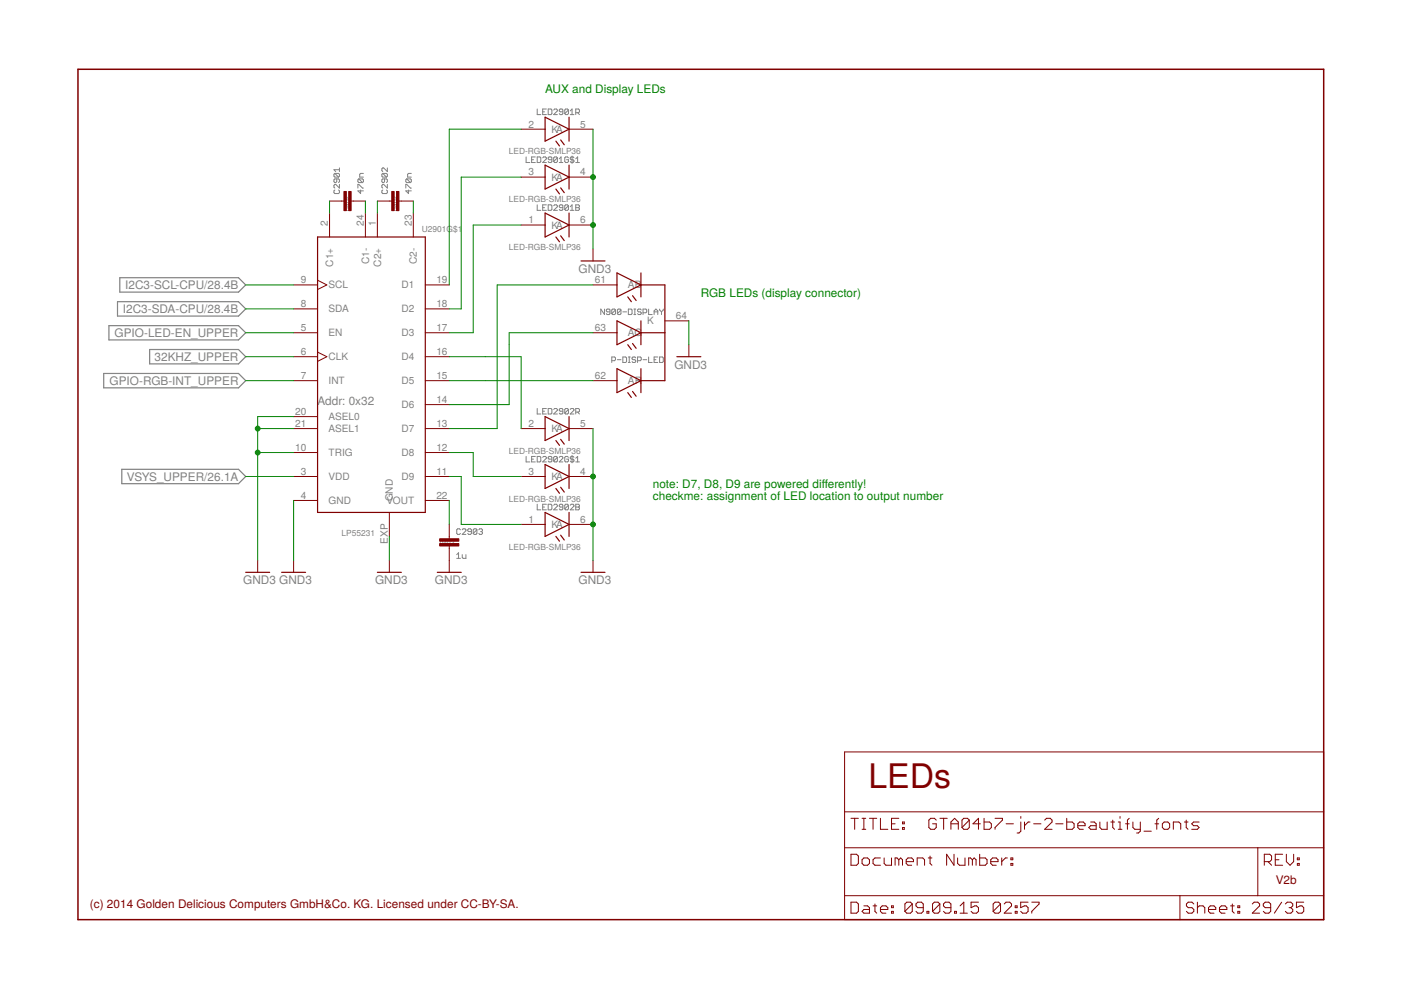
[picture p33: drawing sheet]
<svg xmlns="http://www.w3.org/2000/svg" width="297mm" height="210mm" viewBox="0 0 297 210" stroke-linecap="round" stroke-linejoin="round" font-family="sans-serif">
<defs><g id="words">
<text font-size="7.2" fill="#800000" x="184.1" y="167.1">LEDs</text>
<g font-size="2.5" fill="#008000">
<text x="115.6" y="19.8">AUX and Display LEDs</text>
<text x="148.6" y="62.9">RGB LEDs (display connector)</text>
<text x="138.4" y="103.6">note: D7, D8, D9 are powered diferently!</text>
<text x="138.4" y="106.1">checkme: assignment of LED location to output number</text>
<text x="174.2" y="103.6">f</text>
</g>
<g font-size="2.5" fill="#808080">
<text x="122.7" y="57.9">GND3</text>
<text x="26.5" y="61.3">I2C3-SCL-CPU/28.4B</text>
<text x="24.3" y="71.4">GPIO-LED-EN_UPPER</text>
<text x="26.1" y="66.4">I2C3-SDA-CPU/28.4B</text>
<text x="32.8" y="76.5">32KHZ_UPPER</text>
<text x="23.2" y="81.6">GPIO-RGB-INT_UPPER</text>
<text x="143" y="78.2">GND3</text>
<text x="67.3" y="85.8">Addr: 0x32</text>
<text x="26.9" y="101.9">VSYS_UPPER/26.1A</text>
<text x="51.6" y="123.9">GND3 GND3</text>
<text x="79.5" y="123.9">GND3</text>
<text x="92.2" y="123.9">GND3</text>
<text x="122.7" y="123.9">GND3</text>
</g>
<g font-size="2.5" fill="#800000">
<text x="270.5" y="187.4">V2b</text>
<text x="19.1" y="192.4">(c) 2014 Golden Delicious Computers GmbH&amp;Co. KG. Licensed under CC-BY-SA.</text>
</g>
<g font-size="2.1" fill="#808080">
<text x="112.1" y="27">2</text>
<text x="116.9" y="28.2">KA</text>
<text x="123" y="27">5</text>
<text x="112.1" y="37.2">3</text>
<text x="116.9" y="38.3">KA</text>
<text x="123" y="37.2">4</text>
<text x="69.5" y="47.9" transform="rotate(-90 69.5 47.9)">2</text>
<text x="77.1" y="47.9" transform="rotate(-90 77.1 47.9)">24</text>
<text x="79.7" y="47.9" transform="rotate(-90 79.7 47.9)">1</text>
<text x="87.3" y="47.9" transform="rotate(-90 87.3 47.9)">23</text>
<text x="112.1" y="47.3">1</text>
<text x="123" y="47.3">6</text>
<text x="116.9" y="48.5">KA</text>
<text x="70.6" y="56.6" transform="rotate(-90 70.6 56.6)">C1+</text>
<text x="78.2" y="56" transform="rotate(-90 78.2 56)">C1-</text>
<text x="80.8" y="56.6" transform="rotate(-90 80.8 56.6)">C2+</text>
<text x="88.4" y="56" transform="rotate(-90 88.4 56)">C2-</text>
<text x="63.8" y="60">9</text>
<text x="63.8" y="65.1">8</text>
<text x="69.7" y="61.2">SCL</text>
<text x="85.1" y="61.2">D1</text>
<text x="92.5" y="60">19</text>
<text x="92.5" y="65.1">18</text>
<text x="126.1" y="60">61</text>
<text x="133.1" y="61.2">AB</text>
<text x="63.8" y="70.2">5</text>
<text x="69.7" y="66.2">SDA</text>
<text x="69.7" y="71.3">EN</text>
<text x="85.1" y="66.2">D2</text>
<text x="85.1" y="71.3">D3</text>
<text x="92.5" y="70.2">17</text>
<text x="126.1" y="70.2">63</text>
<text x="133.1" y="71.3">AG</text>
<text x="137.2" y="68.8">K</text>
<text x="143.3" y="67.7">64</text>
<text x="63.8" y="75.3">6</text>
<text x="69.7" y="76.4">CLK</text>
<text x="85.1" y="76.4">D4</text>
<text x="92.5" y="75.3">16</text>
<text x="63.8" y="80.4">7</text>
<text x="69.7" y="81.5">INT</text>
<text x="85.1" y="81.5">D5</text>
<text x="92.5" y="80.4">15</text>
<text x="126.1" y="80.4">62</text>
<text x="133.1" y="81.5">AR</text>
<text x="62.6" y="88">20</text>
<text x="69.7" y="89.1">ASEL0</text>
<text x="85.1" y="86.6">D6</text>
<text x="92.5" y="85.4">14</text>
<text x="62.6" y="90.5">21</text>
<text x="62.6" y="95.6">10</text>
<text x="69.7" y="91.6">ASEL1</text>
<text x="85.1" y="91.6">D7</text>
<text x="92.5" y="90.5">13</text>
<text x="92.5" y="95.6">12</text>
<text x="112.1" y="90.5">2</text>
<text x="116.9" y="91.6">KA</text>
<text x="123" y="90.5">5</text>
<text x="63.8" y="100.7">3</text>
<text x="69.7" y="101.8">VDD</text>
<text x="69.7" y="96.7">TRIG</text>
<text x="85.1" y="96.7">D8</text>
<text x="85.1" y="101.8">D9</text>
<text x="92.5" y="100.7">11</text>
<text x="112.1" y="100.7">3</text>
<text x="116.9" y="101.8">KA</text>
<text x="123" y="100.7">4</text>
<text x="63.8" y="105.8">4</text>
<text x="69.7" y="106.9">GND</text>
<text x="82" y="106.9">VOUT</text>
<text x="83.3" y="106.3" transform="rotate(-90 83.3 106.3)">GND</text>
<text x="92.5" y="105.8">22</text>
<text x="112.1" y="110.8">1</text>
<text x="116.9" y="112">KA</text>
<text x="123" y="110.8">6</text>
<text x="82.2" y="115.2" transform="rotate(-90 82.2 115.2)">EXP</text>
</g>
<g font-size="1.8" fill="#808080">
<text x="107.9" y="32.7">LED-RGB-SMLP36</text>
<text x="107.9" y="42.9">LED-RGB-SMLP36</text>
<text x="89.4" y="49.2">U2901G$1</text>
<text x="107.9" y="53">LED-RGB-SMLP36</text>
<text x="107.9" y="96.2">LED-RGB-SMLP36</text>
<text x="107.9" y="106.4">LED-RGB-SMLP36</text>
<text x="72.4" y="113.7">LP55231</text>
<text x="107.9" y="116.5">LED-RGB-SMLP36</text>
</g>
<g font-size="1.4" fill="#808080">
<text x="74.2" y="44.7" transform="rotate(-90 74.2 44.7)">0402</text>
<text x="84.3" y="44.7" transform="rotate(-90 84.3 44.7)">0402</text>
<text x="93.2" y="115.5">0402</text>
</g>
</g></defs>
<g fill="none" stroke="#808080" stroke-width=".21">
<path d="M71 36.8l-.2 .2v.4l.2 .1h.8M71 36.8h.8l.2 .2v.4l-.2 .1M71 36.8l.8 .7M71.4 37.9v.6l-.2 .2-.4-.2v-.4l.2-.2h.8l.2 .2v.4l-.2 .2M72 39.1v.8l-.8-.8-.4 .2v.4l.2 .2M72 35.6v.8M72 36h-1.2l.4 .4M75.9 39.9v-.8h.2l.8 .8h.1M76.1 37.9l-.2 .2v.4l.2 .2h.8M76.1 37.9h.8l.1 .2v.4l-.1 .2M76.1 37.9l.8 .8M77 36.8h-.5l-.2 .2v.5h.7"/>
<path d="M81.2 36.8l-.2 .2v.4l.2 .1h.7M81.2 36.8h.7l.2 .2v.4l-.2 .1M81.2 36.8l.7 .7M81.5 37.9v.6l-.2 .2-.3-.2v-.4l.2-.2h.7l.2 .2v.4l-.2 .2M82.1 39.1v.8l-.8-.8-.3 .2v.4l.2 .2M82.1 35.6v.8l-.8-.8-.3 .2v.4l.2 .2M86 39.9v-.8h.2l.8 .8h.2M86.2 37.9l-.2 .2v.4l.2 .2h.8M86.2 37.9h.8l.2 .2v.4l-.2 .2M86.2 37.9l.8 .8M87.2 36.8h-.6l-.2 .2v.5h.8M111.5 33.3v1.2h.8"/>
<path d="M112.7 33.9h.4M113.5 33.3h-.8v1.2h.8M113.9 23.1v1.2h.8M113.9 33.3h.6l.2 .2v.7l-.2 .3h-.6zM115.1 23.7h.3M115.1 33.5l.2-.2h.3l.2 .2v.2l-.7 .8h.7M115.8 23.1h-.7v1.2h.7M116.2 23.1h.6l.2 .2v.8l-.2 .2h-.6zM117 33.9h-.6l-.2-.2 .2-.4h.4l.2 .2v.7l-.2 .3h-.4l-.2-.3M117.4 23.3l.2-.2h.4l.2 .2v.2l-.8 .8h.8M118.2 33.5v.7l-.2 .3h-.4l-.2-.3M118.2 33.5l-.2-.2h-.4l-.2 .2v.7"/>
<path d="M118.2 33.5l-.8 .7M118.6 34.5h.7M118.6 33.7l.4-.4v1.2M119.3 23.7h-.5l-.2-.2 .2-.4h.3l.2 .2v.8l-.2 .2h-.3l-.2-.2M120.5 23.3v.8l-.2 .2h-.4l-.2-.2M120.5 23.3l-.2-.2h-.4l-.2 .2v.8M120.5 33.5l-.2-.2h-.4l-.2 .2v.7l.2 .3h.4l.2-.3v-.3h-.4M120.5 23.3l-.8 .8M120.9 24.3h.8M120.9 23.5l.4-.4v1.2M121.3 33.1v1.5M121.7 33.5l-.2-.2h-.4l-.2 .2 .2 .4h.4l.2 .2-.2 .4h-.4l-.2-.3"/>
<path d="M122.1 23.9h.6l.2-.2v-.4l-.2-.2h-.6v1.2M122.1 34.5h.8M122.1 33.7l.4-.4v1.2M122.5 23.9l.4 .4M71 40.3l-.2 .2v.4l.2 .1h.8l.2-.1v-.4l-.2-.2M76.5 40.3v.7l-.6-.5h1.1M81.2 40.3l-.2 .2v.4l.2 .1h.7l.2-.1v-.4l-.2-.2M86.6 40.3v.7l-.6-.5h1.2M113.9 43.4v1.2h.8M115.1 44h.3M115.8 43.4h-.7v1.2h.7M116.2 43.4h.6l.2 .2v.8l-.2 .2h-.6z"/>
<path d="M117.4 43.6l.2-.2h.4l.2 .2v.2l-.8 .8h.8M119.3 44h-.5l-.2-.2 .2-.4h.3l.2 .2v.8l-.2 .2h-.3l-.2-.2M120.5 43.6l-.2-.2h-.4l-.2 .2v.8M120.5 43.6v.8l-.2 .2h-.4l-.2-.2M120.5 43.6l-.8 .8M120.9 43.8l.4-.4v1.2M120.9 44.6h.8M122.1 43.4h.6l.2 .2-.2 .4 .2 .4-.2 .2h-.6zM122.1 44h.6M128.2 65.5v1.2l-.8-1.2v1.2M129.3 66.1h-.6l-.2-.2 .2-.4h.4l.2 .2v.8l-.2 .2h-.4l-.2-.2M129.7 76.5h.6l.2-.2v-.4l-.2-.2h-.6v1.2"/>
<path d="M130.5 65.7v.8l-.2 .2h-.4l-.2-.2M130.5 65.7l-.2-.2h-.4l-.2 .2v.8M130.5 65.7l-.8 .8M130.9 76.3h.8M131.7 65.7v.8l-.2 .2h-.4l-.2-.2M131.7 65.7l-.2-.2h-.4l-.2 .2v.8M131.7 65.7l-.8 .8M132.1 66.1h.7M132.1 75.7h.6l.1 .2v.8l-.1 .2h-.6zM133.2 65.5h.6l.2 .2v.8l-.2 .2h-.6zM133.2 75.7h.4M133.2 76.9h.4"/>
<path d="M133.4 75.7v1.2M134.4 66.7h.4M134.4 65.5h.4M134.6 65.5v1.2M134.8 75.9l-.2-.2h-.4l-.2 .4 .2 .2h.4l.2 .4-.2 .2h-.4l-.2-.2M135.2 76.5h.6l.2-.2v-.4l-.2-.2h-.6v1.2M136 65.7l-.2-.2h-.4l-.2 .4 .2 .2h.4l.2 .4-.2 .2h-.4l-.2-.2M136.3 66.3h.6l.2-.2v-.4l-.2-.2h-.6v1.2M136.3 76.3h.8M137.5 65.5v1.2h.8M137.5 75.7v1.2h.8M138.7 66.1h.8"/>
<path d="M138.7 66.7v-.8l.4-.4 .4 .4v.8M138.7 76.3h.4M139.5 75.7h-.8v1.2h.8M139.8 75.7h.6l.2 .2v.8l-.2 .2h-.6zM139.8 65.5v.2l.5 .4M140.3 66.1v.6M140.6 65.5l-.3 .6M111.5 96.8v1.1h.8M112.7 97.3h.4M113.5 96.8h-.8v1.1h.8M113.9 86.6v1.2h.8M113.9 96.8h.6l.2 .2v.7l-.2 .2h-.6z"/>
<path d="M115.1 97l.2-.2h.3l.2 .2v.2l-.7 .7h.7M115.1 87.2h.3M115.8 86.6h-.7v1.2h.7M116.2 86.6h.6l.2 .2v.8l-.2 .2h-.6zM117 97.3h-.6l-.2-.1 .2-.4h.4l.2 .2v.7l-.2 .2h-.4l-.2-.2M117.4 86.8l.2-.2h.4l.2 .2v.2l-.8 .8h.8M118.2 97v.7l-.2 .2h-.4l-.2-.2M118.2 97l-.2-.2h-.4l-.2 .2v.7M118.2 97l-.8 .7M118.6 97l.2-.2h.3l.2 .2v.2l-.7 .7h.7M119.3 87.2h-.5l-.2-.2 .2-.4h.3l.2 .2v.8l-.2 .2h-.3l-.2-.2M120.5 86.8l-.2-.2h-.4l-.2 .2v.8"/>
<path d="M120.5 97l-.2-.2h-.4l-.2 .2v.7l.2 .2h.4l.2-.2v-.4h-.4M120.5 86.8v.8l-.2 .2h-.4l-.2-.2M120.5 86.8l-.8 .8M120.9 86.8l.2-.2h.4l.2 .2v.2l-.8 .8h.8M121.3 96.6v1.5M121.7 97l-.2-.2h-.4l-.2 .4 .2 .1h.4l.2 .4-.2 .2h-.4l-.2-.2M122.1 87.4h.6l.2-.2v-.4l-.2-.2h-.6v1.2M122.1 97.2l.4-.4v1.1M122.1 97.9h.8M122.5 87.4l.4 .4M96.8 117.6l.4-.4v1.2M96.8 118.4h.8"/>
<path d="M97.6 112.3l-.2-.2h-.4l-.2 .2v.8l.2 .2h.4l.2-.2M98 117.6v.6l.2 .2h.6v-.8M98 112.3l.2-.2h.4l.2 .2v.2l-.8 .8h.8M99.9 112.7h-.5l-.2-.2 .2-.4h.4l.1 .2v.8l-.1 .2h-.4l-.2-.2M101.1 112.3l-.2-.2h-.4l-.2 .2v.8M101.1 112.3v.8l-.2 .2h-.4l-.2-.2M101.1 112.3l-.8 .8M101.5 112.3l.2-.2h.4l.2 .2-.2 .4M101.9 112.7h.2M102.1 112.7l.2 .2-.2 .4h-.4l-.2-.2M113.9 106.9v1.2h.8M115.1 107.5h.3"/>
<path d="M115.8 106.9h-.7v1.2h.7M116.2 106.9h.6l.2 .2v.8l-.2 .2h-.6zM117.4 107.1l.2-.2h.4l.2 .2v.2l-.8 .8h.8M119.3 107.5h-.5l-.2-.2 .2-.4h.3l.2 .2v.8l-.2 .2h-.3l-.2-.2M120.5 107.1l-.2-.2h-.4l-.2 .2v.8M120.5 107.1v.8l-.2 .2h-.4l-.2-.2M120.5 107.1l-.8 .8M120.9 107.1l.2-.2h.4l.2 .2v.2l-.8 .8h.8M122.1 106.9h.6l.2 .2-.2 .4 .2 .4-.2 .2h-.6zM122.1 107.5h.6"/>
</g>
<path d="M25.4 58.9h25.2l1.5 1.5-1.5 1.5h-25.2zM22 79.2h28.6l1.5 1.5-1.5 1.5h-28.6zM23.1 69h27.5l1.5 1.5-1.5 1.6h-27.5zM24.9 64h25.7l1.5 1.5-1.5 1.5h-25.7zM31.7 74.1h18.9l1.5 1.5-1.5 1.6h-18.9zM25.8 99.5h24.8l1.5 1.5-1.5 1.6h-24.8z" fill="none" stroke="#808080" stroke-width=".25"/>
<g fill="none" stroke="#800000" stroke-width=".25">
<path d="M115.6 24.8l5 2.6-5 2.5zM115.6 35l5 2.5-5 2.6zM117.9 29.9l.7 1M118.9 29.7l.7 1M118.9 39.8l.7 1.1M120.6 24.8v5.1M120.6 35v5.1M67.3 50.2h22.9v58.4h-22.9zM115.6 45.2l5 2.5-5 2.5zM117.9 40.1l.7 1M117.9 50.2l.7 1.1M118.9 50l.7 1"/>
<path d="M120.6 45.2v5M123.2 55.3h5.1M130.8 57.9l5.1 2.5-5.1 2.5zM135.9 57.9v5M130.8 68l5.1 2.5-5.1 2.6zM130.8 78.2l5.1 2.5-5.1 2.5zM133.1 73.1l.8 1M133.1 62.9l.8 1.1M134.1 72.8l.8 1.1M134.1 62.7l.8 1M135.9 68v5.1M135.9 78.2v5"/>
<path d="M135.9 70.5h5.1M135.9 60.4h5.1v20.3h-5.1M143.5 75.6h5.1M115.6 88.3l5 2.6-5 2.5zM115.6 98.5l5 2.5-5 2.6zM117.9 93.4l.7 1M118.9 93.2l.7 1M120.6 88.3v5.1M120.6 98.5v5.1M133.1 83.2l.8 1.1M134.1 83l.8 1M115.6 108.6l5 2.6-5 2.5z"/>
<path d="M117.9 103.6l.7 1M117.9 113.7l.7 1M118.9 103.3l.7 1M118.9 113.5l.7 1M120.6 108.6v5.1M52.1 121.3h5.1M59.7 121.3h5.1M80 121.3h5.1M92.7 121.3h5.1M123.2 121.3h5.1"/>
</g>
<g fill="none" stroke="#800000" stroke-width=".21">
<path d="M110.5 27.4h5.1M110.5 37.5h5.1M120.6 27.4h5.1M120.6 37.5h5.1M67.3 59.4l2 1-2 1M69.9 45.2v5M69.9 42.6h3M74.4 42.6h3.1M77.5 45.2v5M80 45.2v5M80 42.6h3.1M84.6 42.6h3"/>
<path d="M87.6 45.2v5M110.5 47.7h5.1M120.6 47.7h5.1M125.7 52.8v2.5M62.3 70.5h5M62.3 60.4h5M62.3 65.5h5M62.3 75.6h5M67.3 74.7l2 .9-2 1M90.2 70.5h5M90.2 60.4h5M90.2 65.5h5"/>
<path d="M90.2 75.6h5M125.7 70.5h5.1M125.7 60.4h5.1M141 68h5M146 73.1v2.5M62.3 80.7h5M62.3 90.9h5M62.3 95.9h5M62.3 88.3h5M90.2 80.7h5M90.2 85.8h5M90.2 90.9h5"/>
<path d="M90.2 95.9h5M110.5 90.9h5.1M120.6 90.9h5.1M125.7 80.7h5.1M54.6 118.8v2.5M62.3 101h5M62.3 106.1h5M62.3 118.8v2.5M82.5 108.6v5.1M82.5 118.8v2.5M90.2 101h5M90.2 106.1h5"/>
<path d="M95.2 111.2v3M95.2 115.8v5.5M110.5 101h5.1M110.5 111.2h5.1M120.6 101h5.1M120.6 111.2h5.1M125.7 118.8v2.5M179.1 159.4h101.5v35.6h-101.5zM179.1 179.7h101.5M179.1 172.1h101.5M180.4 173.5h1.6M181.2 173.5v2.3"/>
<path d="M182.8 173.5h.8M182.8 175.8h.8M183.2 173.5v2.3M184.3 173.5h1.6M185.1 173.5v2.3M186.7 173.5v2.3h1.5M189 174.7h.8M190.6 173.5h-1.6v2.3h1.6M191.3 175.5h.4v.3h-.4zM191.3 174.3h.4v.4h-.4zM198.5 173.9l-.4-.4h-.8l-.4 .4v1.6l.4 .3h.8l.4-.3v-.8h-.8M199.3 173.5h1.5"/>
<path d="M200.1 173.5v2.3M201.6 175.8v-1.5l.8-.8 .8 .8v1.5M201.6 174.7h1.6M205.5 173.9l-.4-.4h-.8l-.3 .4v1.6M205.5 173.9v1.6l-.4 .3h-.8l-.3-.3M205.5 173.9l-1.5 1.6M207.9 174.7h-1.6l1.2-1.2v2.3M208.6 173.5v2.3h1.2l.4-.3v-.8l-.4-.4h-1.2M211 173.5h1.5v.4l-1.5 1.6v.3M213.3 174.7h1.6M216.4 173.1v.4M216.4 174.3v1.9l-.4 .4h-.4"/>
<path d="M217.2 174.3v1.5M218.4 174.3h-.4l-.8 .8M219.2 174.7h1.5M221.5 173.9l.4-.4h.8l.4 .4v.4l-1.6 1.5h1.6M223.8 174.7h1.6M226.2 173.5v2.3h1.1l.4-.3v-.8l-.4-.4h-1.1M228.5 175.1h1.6v-.4l-.4-.4h-.8l-.4 .4v.8l.4 .3h.8M231.2 174.3h.8l.4 .4v1.1h-1.2l-.4-.3 .4-.4h1.2M233.2 174.3v1.2l.4 .3h1.1v-1.5M235.5 174.3h.8M235.9 173.9v1.6l.4 .3M237.1 175.8h.8"/>
<path d="M237.1 174.3h.4v1.5M237.5 173.1v.4M238.6 174.7h.8M239.4 173.5l-.4 .4v1.9M240.2 174.3v1.2l.4 .3h1.2M241.8 174.3v1.9l-.4 .4h-.4M242.5 176.2h1.6M244.9 174.7h.8M245.7 173.5l-.4 .4v1.9M246.4 174.7l.4-.4h.8l.4 .4v.8l-.4 .3h-.8l-.4-.3zM248.8 175.8v-1.5h1.1l.4 .4v1.1M251.1 174.3h.8"/>
<path d="M251.5 173.9v1.6l.4 .3M254.2 174.3h-1.1l-.4 .4 .4 .4h.8l.3 .4-.3 .3h-1.2M266.7 179.7v10.2M179.1 189.9h101.5M180.4 181.1h1.2l.4 .4v1.6l-.4 .4h-1.2zM180.4 191.3h1.2l.4 .4v1.5l-.4 .4h-1.2zM182.8 182.3l.4-.4h.7l.4 .4v.8l-.4 .4h-.7l-.4-.4zM183.2 192.1h.7l.4 .3v1.2h-1.1l-.4-.4 .4-.4h1.1M185.1 192.1h.8M185.5 191.7v1.5l.4 .4M186.7 192.8h1.5v-.4l-.4-.3h-.8l-.3 .3v.8l.3 .4h.8M186.7 181.9h-1.2l-.4 .4v.8l.4 .4h1.2"/>
<path d="M187.5 181.9v1.2l.3 .4h1.2v-1.6M189 193.2h.4v.4h-.4zM189 192.1h.4v.3h-.4zM190.6 182.3l-.4-.4h-.4v1.6M190.6 182.3l.4-.4 .3 .4v1.2M190.6 182.3v1.2M192.1 182.7h1.6v-.4l-.4-.4h-.8l-.4 .4v.8l.4 .4h.8M193.4 191.7v1.5l-.4 .4h-.7l-.4-.4M193.4 191.7l-.4-.4h-.7l-.4 .4v1.5M193.4 191.7l-1.5 1.5M194.5 183.5v-1.6h1.1l.4 .4v1.2M195.7 192.4h-1.1l-.4-.3v-.4l.4-.4h.8l.3 .4v1.5l-.3 .4h-.8l-.4-.4"/>
<path d="M196.5 193.2h.4v.4h-.4zM196.8 181.9h.8M197.2 181.5v1.6l.4 .4M199.3 191.7v1.5l-.4 .4h-.8l-.4-.4M199.3 191.7l-.4-.4h-.8l-.4 .4v1.5M199.3 191.7l-1.6 1.5M201.6 192.4h-1.2l-.4-.3v-.4l.4-.4h.8l.4 .4v1.5l-.4 .4h-.8l-.4-.4M202.3 181.1v2.4l-1.6-2.4v2.4M202.4 193.2h.4v.4h-.4zM203 181.9v1.2l.4 .4h1.2v-1.6M203.6 193.6h1.5M203.6 192.1l.7-.8v2.3"/>
<path d="M206.2 182.3l-.4-.4h-.4v1.6M206.2 182.3v1.2M206.2 182.3l.3-.4 .4 .4v1.2M207.5 191.3h-1.6v1.1l.8-.3h.4l.4 .3v.8l-.4 .4h-.8l-.4-.4M207.7 181.1v2.4h1.2l.4-.4v-.8l-.4-.4h-1.2M210.1 182.7h1.5v-.4l-.4-.4h-.8l-.3 .4v.8l.3 .4h.8M212.1 191.7v1.5l-.4 .4h-.7l-.4-.4M212.1 191.7l-.4-.4h-.7l-.4 .4v1.5M212.1 191.7l-1.5 1.5M212.4 181.9v1.6M212.9 191.7l.4-.4h.8l.4 .4v.4l-1.6 1.5h1.6M213.6 181.9h-.4l-.8 .8"/>
<path d="M214.3 183.1h.4v.4h-.4zM214.3 181.9h.4v.4h-.4zM215.2 193.2h.4v.4h-.4zM215.2 192.1h.4v.3h-.4zM218 191.3h-1.6v1.1l.8-.3h.4l.4 .3v.8l-.4 .4h-.8l-.4-.4M218.8 191.3h1.5v.4l-1.5 1.5v.4M250.2 189.9v5.1M253.1 191.7l-.4-.4h-.8l-.4 .4v.4l.4 .3h.8l.4 .4v.4l-.4 .4h-.8l-.4-.4M253.9 192.4l.4-.3h.8l.3 .3v1.2M253.9 191.3v2.3M256.2 192.8h1.6v-.4l-.4-.3h-.8l-.4 .3v.8l.4 .4h.8M258.6 192.8h1.5v-.4l-.4-.3h-.7l-.4 .3v.8l.4 .4h.7"/>
<path d="M260.9 192.1h.8M261.3 191.7v1.5l.4 .4M262.4 193.2h.4v.4h-.4zM262.4 192.1h.4v.3h-.4zM265.5 191.7l.4-.4h.8l.4 .4v.4l-1.6 1.5h1.6M268.1 182.7h1.1l.4-.4v-.8l-.4-.4h-1.1v2.4M268.8 182.7l.8 .8M269.4 192.4h-1.2l-.4-.3v-.4l.4-.4h.8l.4 .4v1.5l-.4 .4h-.8l-.4-.4M270.4 182.3h.8M271.7 191.3l-1.5 2.3M271.9 181.1h-1.5v2.4h1.5M272.5 191.7l.4-.4h.8l.4 .4v.4l-.4 .3"/>
<path d="M272.7 181.1v1.6l.8 .8 .8-.8v-1.6M273.3 192.4h.4M273.7 192.4l.4 .4v.4l-.4 .4h-.8l-.4-.4M275.1 183.1h.4v.4h-.4zM275.1 181.9h.4v.4h-.4zM276.4 191.3h-1.5v1.1l.7-.3h.4l.4 .3v.8l-.4 .4h-.7l-.4-.4"/>
</g>
<path d="M16.5 14.7h264.1v180.3h-264.1z" fill="none" stroke="#800000" stroke-width=".32"/>
<g fill="#800000" stroke="#800000" stroke-width=".21">
<path d="M84.1 40.6h.5v4.1h-.5z"/>
<path d="M83.1 40.6h.5v4.1h-.5z"/>
<path d="M73.9 40.6h.5v4.1h-.5z"/>
<path d="M72.9 40.6h.5v4.1h-.5z"/>
<path d="M93.2 115.3h4.1v.5h-4.1z"/>
<path d="M93.2 114.2h4.1v.5h-4.1z"/>
</g>
<g fill="none" stroke="#008000" stroke-width=".21">
<path d="M110.5 27.4h-15.3v33M110.5 37.5h-12.7v28h-2.6M125.7 27.4v25.4M69.9 42.6v2.6M77.5 42.6v2.6M80 42.6v2.6M87.6 42.6v2.6M110.5 47.7h-10.2v22.8h-5.1M52.1 65.5h10.2M52.1 70.5h10.2M52.1 75.6h10.2M52.1 60.4h10.2"/>
<path d="M95.2 75.6h15.3v15.3M125.7 70.5h-17.8v15.3h-12.7M125.7 60.4h-20.3v30.5h-10.2M146 68v5.1M52.1 80.7h10.2M54.6 95.9h7.7M54.6 90.9h7.7M62.3 88.3h-7.7v30.5M95.2 95.9h5.1v5.1h10.2M95.2 80.7h30.5M125.7 90.9v27.9M52.1 101h10.2"/>
<path d="M62.3 106.1v12.7M82.5 113.7v5.1M95.2 106.1v5.1M95.2 101h2.6v10.2h12.7"/>
</g>
<g fill="#008000" stroke="#008000" stroke-width=".21">
<circle cx="54.6" cy="90.9" r=".51"/>
<circle cx="54.6" cy="95.9" r=".51"/>
<circle cx="125.7" cy="101" r=".51"/>
<circle cx="125.7" cy="111.2" r=".51"/>
<circle cx="125.7" cy="37.5" r=".51"/>
<circle cx="125.7" cy="47.7" r=".51"/>
</g>
<use href="#words"/>
</svg>
